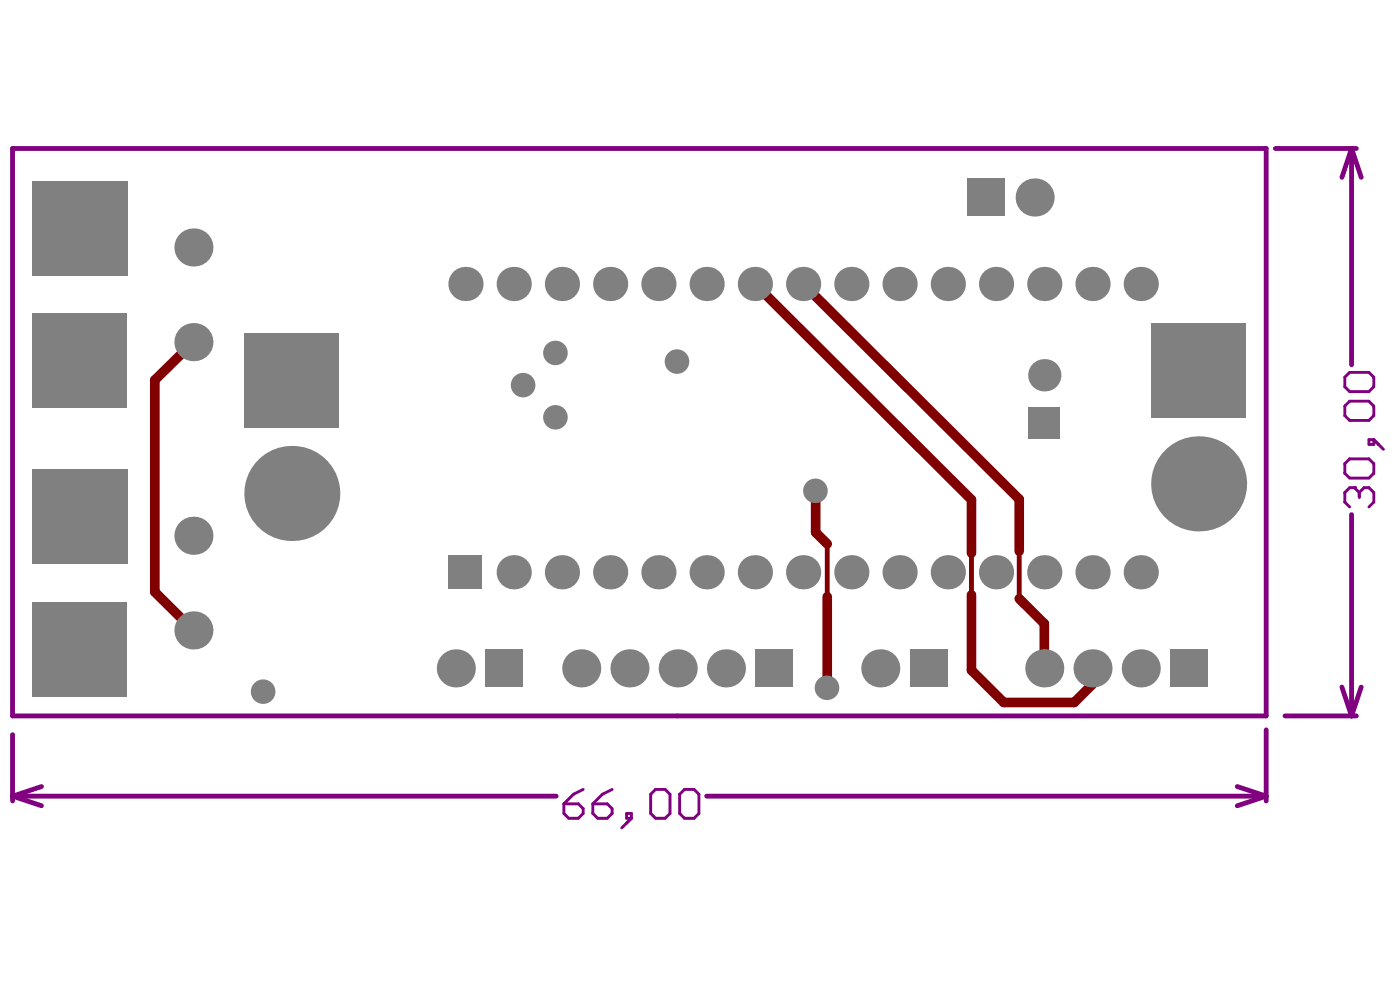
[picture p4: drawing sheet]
<svg xmlns="http://www.w3.org/2000/svg" width="288mm" height="202mm" viewBox="0 0 288 202" stroke-linecap="round" stroke-linejoin="round" font-family="sans-serif">
<g fill="none" stroke="#800080" stroke-width=".99">
<path d="M2.6 30.5h257.8v116.6h-257.8zM262.2 30.5h16.7M277.9 30.5l2 5.9M277.9 30.5l-2 5.9M277.9 30.5v44.4M277.9 105.7v41.4M2.6 150.9v13.6M260.4 149.9v14.6M264.2 147.1h14.7M275.9 141.1l2 6M279.9 141.1l-2 6M2.6 163.6l5.9 1.9"/>
<path d="M2.6 163.6h111.8M8.5 161.6l-5.9 2M145.3 163.6h115.1M254.4 161.6l6 2M260.4 163.6l-6 1.9"/>
</g>
<path d="M278.5 100.2h-1l-1 1v1.9l1 1" fill="none" stroke="#800080" stroke-width=".6"/>
<circle cx="278.5" cy="100.2" r=".3" fill="#800080"/>
<g fill="none" stroke="#800080" stroke-width=".6">
<path d="M276.5 77.5l1-1h4l1 1v2l-1 .9h-4l-1-.9zM276.5 83.4l1-1h4l1 1v2l-1 1h-4l-1-1zM276.5 95.3l1-1h4l1 1v1.9l-1 1h-4l-1-1zM281.5 90.3h1v1h-1zM282.5 90.3l2 2M278.5 100.2l1 1M279.5 101.2v1M279.5 101.2l1-1h1l1 1v1.9l-1 1M115.9 165.1h3l1 1v1l-1 1h-2l-1-1zM119.9 162.2l-2 1-2 1.9M121.9 165.1h3l1 1v1l-1 1h-2l-1-1zM125.9 162.2l-2 1-2 1.9"/>
<path d="M128.8 167.1h1v1h-1zM129.8 168.1l-2 2M133.8 163.2l1-1h2l1 1v3.9l-1 1h-2l-1-1zM139.7 163.2l1-1h2l1 1v3.9l-1 1h-2l-1-1z"/>
</g>
<path d="M155.2 58.3l44.6 44.4v10.9M165.1 58.3l44.5 44.3v10.6M39.8 70.3l-8 7.8v43.5l8 7.9M167.7 100.8v8.6l2.4 2.3M170.1 122.6v18.6M199.8 122.2v15.5l6.6 6.6h14.5l3.7-3.7v-3.3M209.6 123l5.1 5.1v9.2" fill="none" stroke="#800000" stroke-width="2"/>
<path d="M170.1 111.7v10.9M199.8 113.6v8.6M209.6 113.2v9.8" fill="none" stroke="#800000" stroke-width=".99"/>
<g fill="#808080">
<circle cx="139.2" cy="74.3" r="2.52"/>
<circle cx="170.1" cy="141.3" r="2.52"/>
<circle cx="167.7" cy="100.8" r="2.52"/>
<circle cx="114.2" cy="72.5" r="2.52"/>
<circle cx="114.2" cy="85.7" r="2.52"/>
<circle cx="107.6" cy="79.1" r="2.52"/>
<circle cx="54.1" cy="142.1" r="2.52"/>
<circle cx="135.4" cy="117.6" r="3.5"/>
<circle cx="175.1" cy="117.6" r="3.5"/>
<circle cx="214.7" cy="117.6" r="3.5"/>
<circle cx="95.7" cy="58.3" r="3.5"/>
<circle cx="135.4" cy="58.3" r="3.5"/>
<circle cx="175.1" cy="58.3" r="3.5"/>
<circle cx="214.7" cy="77.1" r="3.3"/>
<circle cx="214.7" cy="58.3" r="3.5"/>
<circle cx="105.6" cy="117.6" r="3.5"/>
<circle cx="115.5" cy="117.6" r="3.5"/>
<circle cx="125.5" cy="117.6" r="3.5"/>
<circle cx="155.2" cy="117.6" r="3.5"/>
<circle cx="165.1" cy="117.6" r="3.5"/>
<circle cx="185" cy="117.6" r="3.5"/>
<circle cx="194.9" cy="117.6" r="3.5"/>
<circle cx="224.6" cy="117.6" r="3.5"/>
<circle cx="234.6" cy="117.6" r="3.5"/>
<circle cx="39.8" cy="110.1" r="3.9"/>
<circle cx="39.8" cy="50.8" r="3.9"/>
<circle cx="105.6" cy="58.3" r="3.5"/>
<circle cx="125.5" cy="58.3" r="3.5"/>
<circle cx="115.5" cy="58.3" r="3.5"/>
<circle cx="165.1" cy="58.3" r="3.5"/>
<circle cx="155.2" cy="58.3" r="3.5"/>
<circle cx="194.9" cy="58.3" r="3.5"/>
<circle cx="185" cy="58.3" r="3.5"/>
<circle cx="234.6" cy="58.3" r="3.5"/>
<circle cx="224.6" cy="58.3" r="3.5"/>
<circle cx="39.8" cy="129.5" r="3.9"/>
<circle cx="39.8" cy="70.3" r="3.9"/>
<circle cx="60" cy="101.4" r="9.8"/>
<circle cx="93.7" cy="137.3" r="3.9"/>
<circle cx="129.4" cy="137.3" r="3.9"/>
<circle cx="119.5" cy="137.3" r="3.9"/>
<circle cx="149.3" cy="137.3" r="3.9"/>
<circle cx="181" cy="137.3" r="3.9"/>
<circle cx="224.6" cy="137.3" r="3.9"/>
<circle cx="214.7" cy="137.3" r="3.9"/>
<circle cx="212.7" cy="40.6" r="3.9"/>
<circle cx="145.3" cy="117.6" r="3.5"/>
<circle cx="204.8" cy="117.6" r="3.5"/>
<circle cx="145.3" cy="58.3" r="3.5"/>
<circle cx="204.8" cy="58.3" r="3.5"/>
<circle cx="139.3" cy="137.3" r="3.9"/>
<circle cx="234.6" cy="137.3" r="3.9"/>
<circle cx="246.5" cy="99.4" r="9.8"/>
</g>
<g fill="#808080">
<path d="M92.2 114.1h7v6.9h-7z" fill-rule="evenodd"/>
<path d="M211.5 83.7h6.5v6.5h-6.5z" fill-rule="evenodd"/>
<path d="M50.3 68.4h19.4v19.4h-19.4z" fill-rule="evenodd"/>
<path d="M99.8 133.5h7.7v7.6h-7.7z" fill-rule="evenodd"/>
<path d="M155.3 133.5h7.8v7.6h-7.8z" fill-rule="evenodd"/>
<path d="M187.1 133.5h7.7v7.6h-7.7z" fill-rule="evenodd"/>
<path d="M240.6 133.5h7.8v7.6h-7.8z" fill-rule="evenodd"/>
<path d="M6.6 123.7h19.5v19.3h-19.5z" fill-rule="evenodd"/>
<path d="M6.6 37.2h19.6v19.4h-19.6z" fill-rule="evenodd"/>
<path d="M6.6 64.5h19.5v19.3h-19.5z" fill-rule="evenodd"/>
<path d="M6.6 96.4h19.6v19.4h-19.6z" fill-rule="evenodd"/>
<path d="M236.7 66.4h19.5v19.4h-19.5z" fill-rule="evenodd"/>
<path d="M199 36.7h7.7v7.7h-7.7z" fill-rule="evenodd"/>
</g>
</svg>
